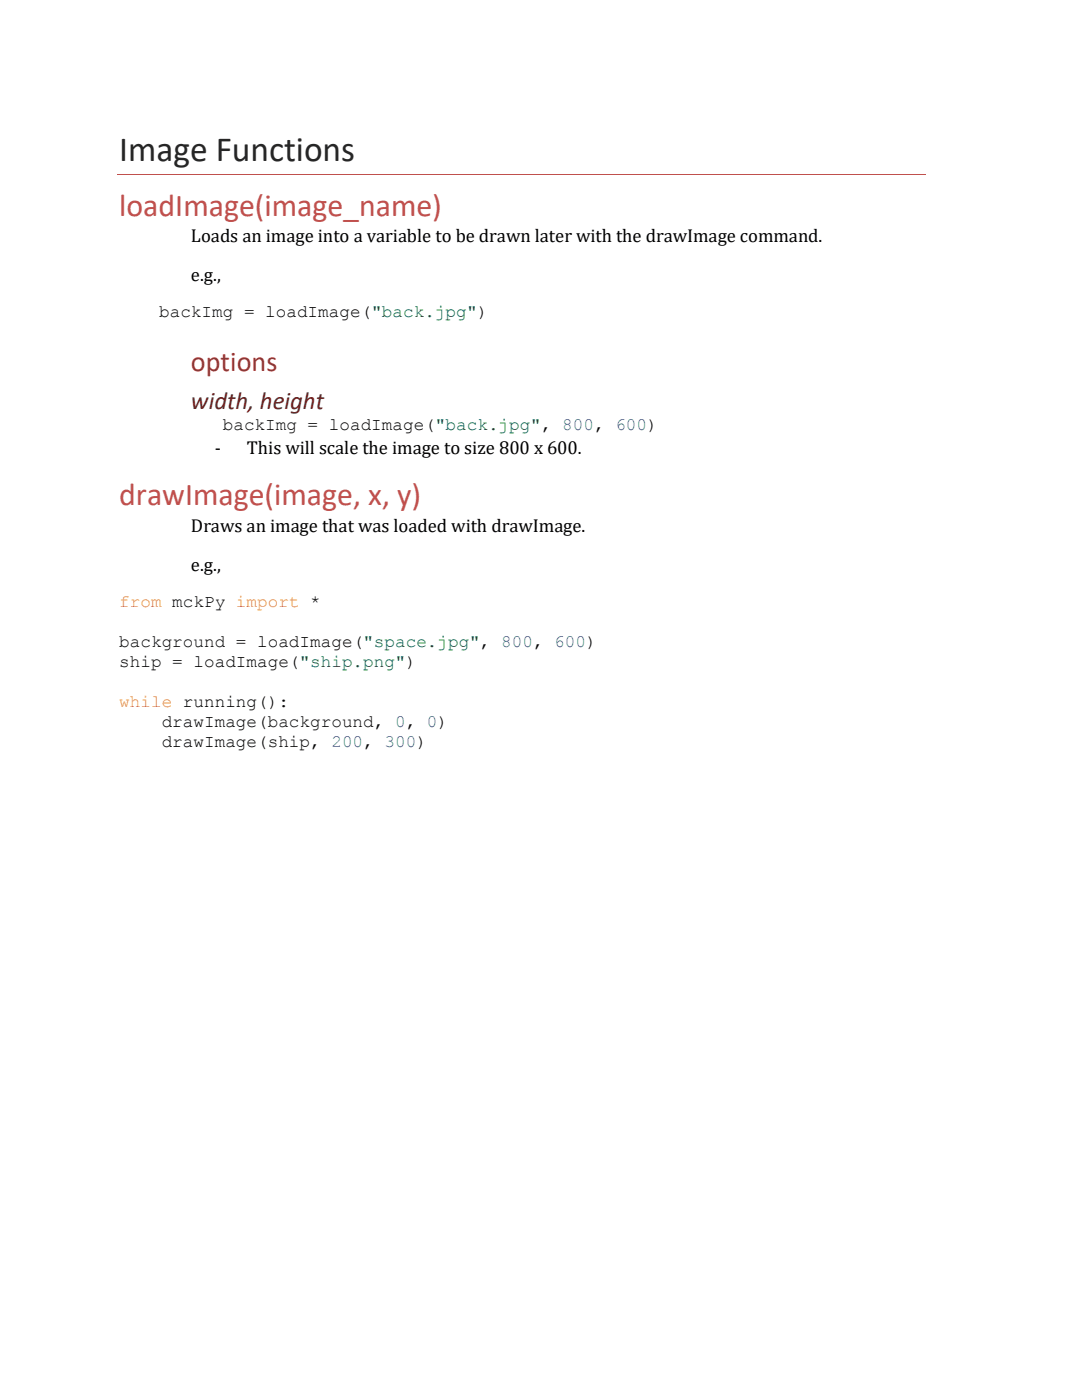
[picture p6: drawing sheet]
<svg xmlns="http://www.w3.org/2000/svg" width="216mm" height="279mm" viewBox="0 0 216 279" stroke-linecap="round" stroke-linejoin="round" font-family="sans-serif">
<defs><g id="words">
<text font-size="7.1" fill="#262626" x="23.8" y="32.1">Image Functions</text>
<g font-size="6.3" fill="#c0504d">
<text x="23.8" y="43.1">loadImage(image_name)</text>
<text x="23.8" y="100.9">drawImage(image, x, y)</text>
</g>
<text font-size="5.6" fill="#943634" x="38.1" y="74">options</text>
<text font-size="5" fill="#632423" x="38.1" y="81.7">width, height</text>
<g font-size="3.7">
<text x="38.1" y="48.3">Loads an image into a variable to be drawn later with the drawImage command.</text>
<text x="38.1" y="56.1">e.g.,</text>
<text x="42.9" y="90.5">-</text>
<text x="49.2" y="90.5">This will scale the image to size 800 x 600.</text>
<text x="38.1" y="106.1">Draws an image that was loaded with drawImage.</text>
<text x="38.1" y="113.9">e.g.,</text>
</g>
<g font-size="3.5" fill="#080808">
<text x="31.8" y="63.3">backImg = loadImage(&quot;back.jpg&quot;)</text>
<text x="44.5" y="85.9">backImg = loadImage(&quot;back.jpg&quot;, 800, 600)</text>
<text x="23.8" y="129.1">background = loadImage(&quot;space.jpg&quot;, 800, 600)</text>
<text x="23.8" y="133.1">ship = loadImage(&quot;ship.png&quot;)</text>
</g>
<g font-size="3.5" fill="#ffa500">
<text x="23.8" y="121.1">from mckPy import *</text>
<text x="23.8" y="141.1">while running():</text>
</g>
<g font-size="3.5">
<text x="32.3" y="145.1">drawImage(background, 0, 0)</text>
<text x="32.3" y="149.1">drawImage(ship, 200, 300)</text>
</g>
</g></defs>
<path d="M23.3 34.8h161.4" fill="none" stroke="#c0504d" stroke-width=".2"/>
<g fill="#fff">
<path d="M31.3 60.4h153.4v4h-153.4z" fill-rule="evenodd"/>
<path d="M43.9 83h140.8v4h-140.8z" fill-rule="evenodd"/>
<path d="M23.3 118.2h100.4v3.9h-100.4z" fill-rule="evenodd"/>
<path d="M23.3 122.1h100.4v4.1h-100.4z" fill-rule="evenodd"/>
<path d="M23.3 126.2h100.4v4h-100.4z" fill-rule="evenodd"/>
<path d="M23.3 130.2h100.4v4h-100.4z" fill-rule="evenodd"/>
<path d="M23.3 134.2h100.4v4h-100.4z" fill-rule="evenodd"/>
<path d="M23.3 138.2h100.4v3.9h-100.4z" fill-rule="evenodd"/>
<path d="M23.3 142.1h100.4v4.1h-100.4z" fill-rule="evenodd"/>
<path d="M23.3 146.2h100.4v3.9h-100.4z" fill-rule="evenodd"/>
</g>
<use href="#words"/>
</svg>
